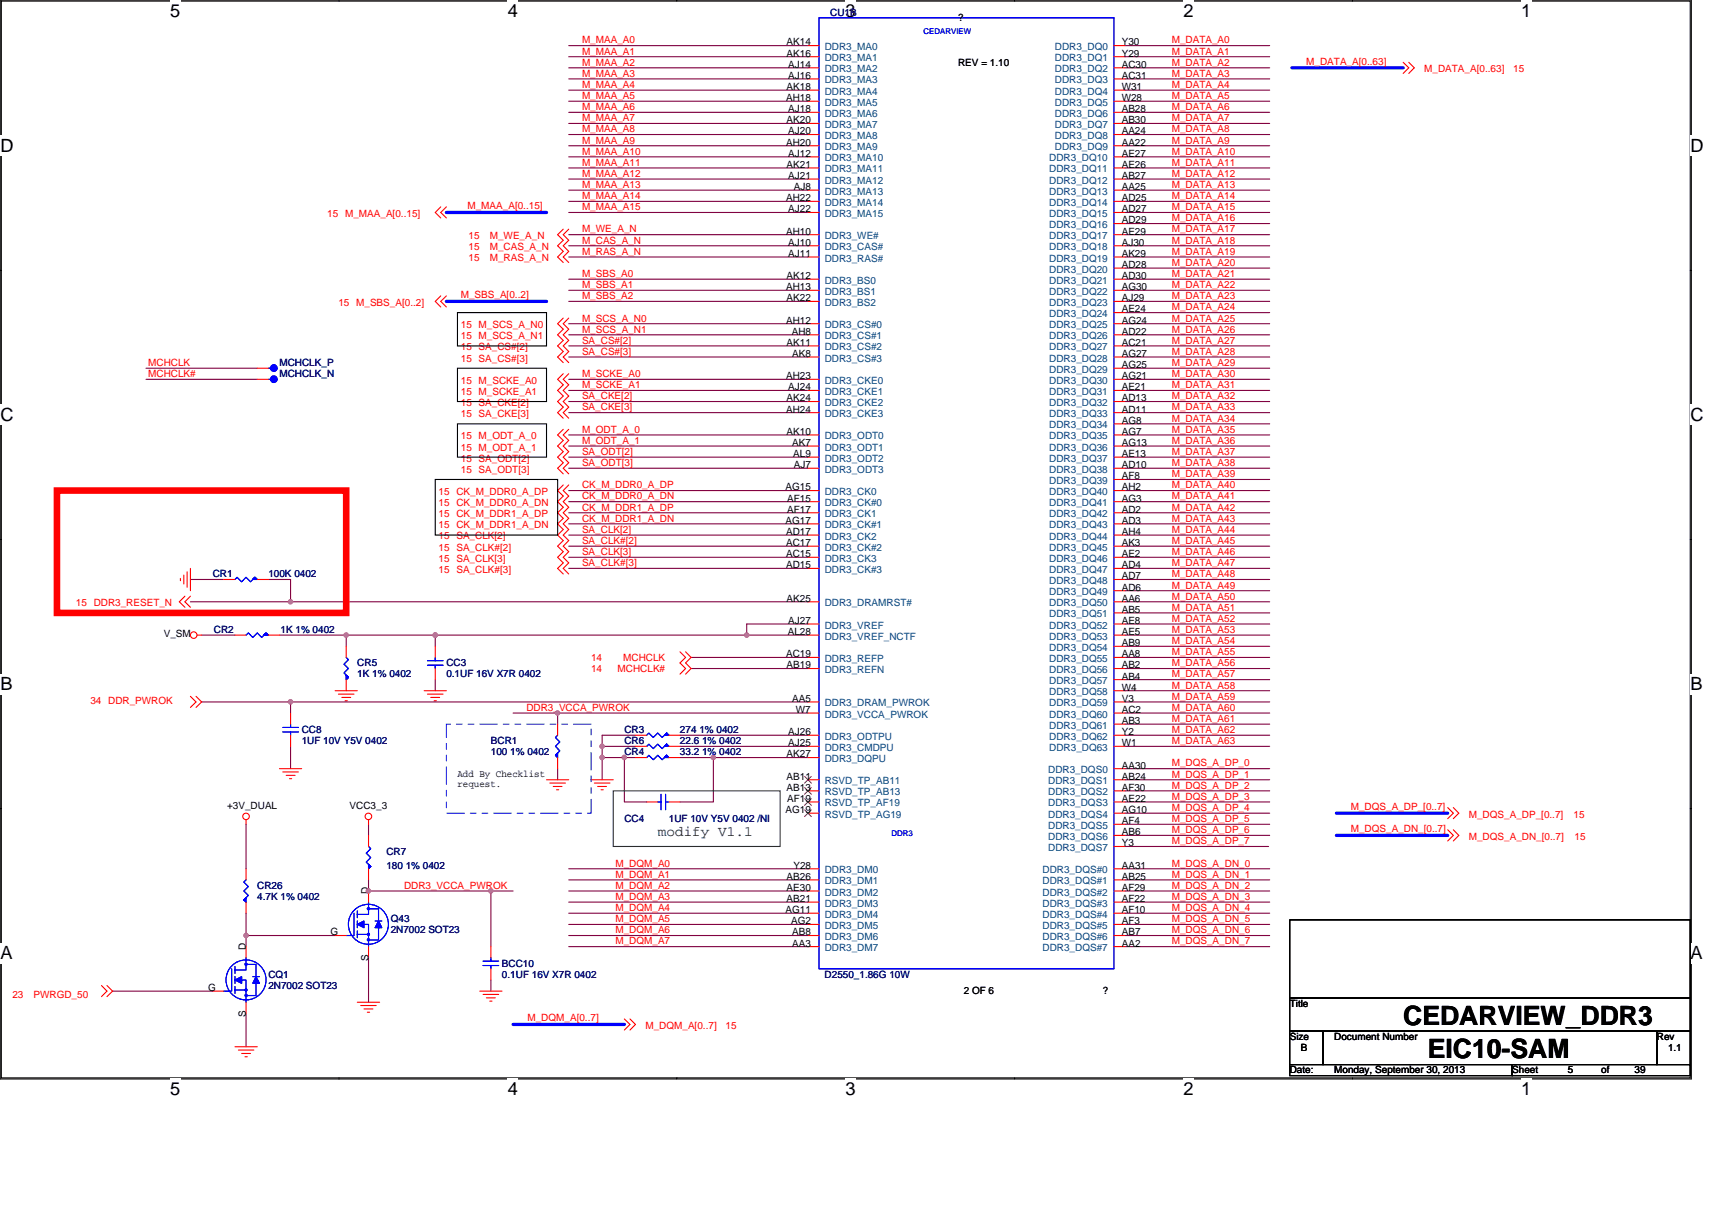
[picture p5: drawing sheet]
<svg xmlns="http://www.w3.org/2000/svg" width="297mm" height="210mm" viewBox="0 0 297 210" stroke-linecap="round" stroke-linejoin="round" font-family="sans-serif">
<defs><g id="words">
<g font-size="4.6">
<text x="243.5" y="177.8">CEDARVIEW_DDR3</text>
<text x="247.7" y="183.6">EIC10-SAM</text>
</g>
<g font-size="3.2">
<text x="29.5" y="2.9">5</text>
<text x="88.1" y="2.9">4</text>
<text x="146.7" y="2.9">3</text>
<text x="205.3" y="2.9">2</text>
<text x="263.9" y="2.9">1</text>
<text x=".1" y="26.4">D</text>
<text x="293.3" y="26.4">D</text>
<text x=".1" y="73.1">C</text>
<text x="293.3" y="73.1">C</text>
<text x=".1" y="119.8">B</text>
<text x="293.3" y="119.8">B</text>
<text x=".1" y="166.5">A</text>
<text x="293.3" y="166.5">A</text>
<text x="29.5" y="190">5</text>
<text x="88.1" y="190">4</text>
<text x="146.7" y="190">3</text>
<text x="205.3" y="190">2</text>
<text x="263.9" y="190">1</text>
</g>
<text font-size="2.5" fill="#008000" x="114.1" y="145">modify V1.1</text>
<g font-size="1.7" fill="#000080">
<text x="144" y="2.7">CU1B</text>
<text x="48.5" y="65.4">MCHCLK_N</text>
<text x="48.5" y="63.5">MCHCLK_P</text>
<text x="36.9" y="100.2">CR1</text>
<text x="46.6" y="100.2">100K 0402</text>
<text x="37.1" y="109.8">CR2</text>
<text x="48.7" y="109.8">1K 1% 0402</text>
<text x="62" y="115.6">CR5</text>
<text x="62" y="117.6">1K 1% 0402</text>
<text x="77.4" y="115.6">CC3</text>
<text x="77.4" y="117.6">0.1UF 16V X7R 0402</text>
<text x="52.3" y="127.2">CC8</text>
<text x="52.3" y="129.1">1UF 10V Y5V 0402</text>
<text x="85.2" y="129.1">BCR1</text>
<text x="85.2" y="131.1">100 1% 0402</text>
<text x="108.3" y="131.1">CR4</text>
<text x="108.3" y="129.1">CR6</text>
<text x="108.3" y="127.2">CR3</text>
<text x="118" y="131.1">33.2 1% 0402</text>
<text x="118" y="129.1">22.6 1% 0402</text>
<text x="118" y="127.2">274 1% 0402</text>
<text x="108.3" y="142.7">CC4</text>
<text x="116.1" y="142.7">1UF 10V Y5V 0402 /NI</text>
<text x="67" y="148.4">CR7</text>
<text x="44.6" y="154.2">CR26</text>
<text x="67" y="150.8">180 1% 0402</text>
<text x="44.6" y="156.2">4.7K 1% 0402</text>
<text x="67.8" y="160">Q43</text>
<text x="67.8" y="162">2N7002 SOT23</text>
<text x="87.1" y="167.7">BCC10</text>
<text x="46.6" y="169.7">CQ1</text>
<text x="46.6" y="171.6">2N7002 SOT23</text>
<text x="87.1" y="169.7">0.1UF 16V X7R 0402</text>
<text x="143.1" y="169.7">D2550_1.86G 10W</text>
</g>
<g font-size="1.7">
<text x="166.2" y="3.7">?</text>
<text x="136.5" y="9.8">AK16</text>
<text x="136.5" y="7.9">AK14</text>
<text x="136.8" y="11.7">AJ14</text>
<text x="166.2" y="11.4">REV = 1.10</text>
<text x="194.6" y="11.7">AC30</text>
<text x="194.6" y="9.8">Y29</text>
<text x="194.6" y="7.9">Y30</text>
<text x="136.4" y="17.5">AH18</text>
<text x="136.5" y="15.6">AK18</text>
<text x="136.8" y="13.7">AJ16</text>
<text x="194.6" y="17.5">W28</text>
<text x="194.6" y="15.6">W31</text>
<text x="194.6" y="13.7">AC31</text>
<text x="136.5" y="21.4">AK20</text>
<text x="136.8" y="23.3">AJ20</text>
<text x="136.8" y="19.5">AJ18</text>
<text x="194.6" y="23.3">AA24</text>
<text x="194.6" y="21.4">AB30</text>
<text x="194.6" y="19.5">AB28</text>
<text x="136.4" y="25.3">AH20</text>
<text x="136.5" y="29.1">AK21</text>
<text x="136.8" y="27.2">AJ12</text>
<text x="194.6" y="29.1">AE26</text>
<text x="194.6" y="27.2">AE27</text>
<text x="194.6" y="25.3">AA22</text>
<text x="136.4" y="34.9">AH22</text>
<text x="136.8" y="31.1">AJ21</text>
<text x="137.7" y="33">AJ8</text>
<text x="194.6" y="34.9">AD25</text>
<text x="194.6" y="33">AA25</text>
<text x="194.6" y="31.1">AB27</text>
<text x="136.4" y="40.7">AH10</text>
<text x="136.8" y="36.9">AJ22</text>
<text x="194.6" y="40.7">AE29</text>
<text x="194.6" y="38.8">AD29</text>
<text x="194.6" y="36.9">AD27</text>
<text x="136.8" y="44.6">AJ11</text>
<text x="136.8" y="42.6">AJ10</text>
<text x="194.6" y="46.5">AD28</text>
<text x="194.6" y="44.6">AK29</text>
<text x="194.6" y="42.6">AJ30</text>
<text x="136.4" y="50.4">AH13</text>
<text x="136.5" y="52.3">AK22</text>
<text x="136.5" y="48.4">AK12</text>
<text x="194.6" y="52.3">AJ29</text>
<text x="194.6" y="50.4">AG30</text>
<text x="194.6" y="48.4">AD30</text>
<text x="136.4" y="56.2">AH12</text>
<text x="137.4" y="58.1">AH8</text>
<text x="194.6" y="58.1">AD22</text>
<text x="194.6" y="56.2">AG24</text>
<text x="194.6" y="54.2">AE24</text>
<text x="136.4" y="65.8">AH23</text>
<text x="136.5" y="60">AK11</text>
<text x="137.5" y="61.9">AK8</text>
<text x="194.6" y="65.8">AG21</text>
<text x="194.6" y="63.9">AG25</text>
<text x="194.6" y="61.9">AG27</text>
<text x="194.6" y="60">AC21</text>
<text x="136.4" y="71.6">AH24</text>
<text x="136.5" y="69.7">AK24</text>
<text x="136.8" y="67.7">AJ24</text>
<text x="194.6" y="71.6">AD11</text>
<text x="194.6" y="69.7">AD13</text>
<text x="194.6" y="67.7">AE21</text>
<text x="136.5" y="75.5">AK10</text>
<text x="137.5" y="77.4">AK7</text>
<text x="194.6" y="77.4">AG13</text>
<text x="194.6" y="75.5">AG7</text>
<text x="194.6" y="73.5">AG8</text>
<text x="137.6" y="79.3">AL9</text>
<text x="137.7" y="81.2">AJ7</text>
<text x="194.6" y="83.2">AF8</text>
<text x="194.6" y="81.2">AD10</text>
<text x="194.6" y="79.3">AE13</text>
<text x="136.3" y="85.1">AG15</text>
<text x="136.6" y="87">AF15</text>
<text x="136.6" y="89">AF17</text>
<text x="194.6" y="89">AD2</text>
<text x="194.6" y="87">AG3</text>
<text x="194.6" y="85.1">AH2</text>
<text x="136.3" y="90.9">AG17</text>
<text x="136.4" y="94.8">AC17</text>
<text x="136.4" y="92.8">AD17</text>
<text x="194.6" y="94.8">AK3</text>
<text x="194.6" y="92.8">AH4</text>
<text x="194.6" y="90.9">AD3</text>
<text x="136.4" y="98.6">AD15</text>
<text x="136.4" y="96.7">AC15</text>
<text x="194.6" y="100.5">AD7</text>
<text x="194.6" y="98.6">AD4</text>
<text x="194.6" y="96.7">AE2</text>
<text x="136.5" y="104.4">AK25</text>
<text x="194.6" y="106.3">AB5</text>
<text x="194.6" y="104.4">AA6</text>
<text x="194.6" y="102.5">AD6</text>
<text x="28.4" y="110.6">V_SM</text>
<text x="136.7" y="110.2">AL28</text>
<text x="136.8" y="108.3">AJ27</text>
<text x="194.6" y="112.1">AB9</text>
<text x="194.6" y="110.2">AE5</text>
<text x="194.6" y="108.3">AE8</text>
<text x="136.4" y="114.1">AC19</text>
<text x="136.5" y="116">AB19</text>
<text x="194.6" y="119.8">W4</text>
<text x="194.6" y="117.9">AB4</text>
<text x="194.6" y="116">AB2</text>
<text x="194.6" y="114.1">AA8</text>
<text x="137.5" y="121.8">AA5</text>
<text x="138.1" y="123.7">W7</text>
<text x="194.6" y="125.6">AB3</text>
<text x="194.6" y="123.7">AC2</text>
<text x="194.6" y="121.8">V3</text>
<text x="136.5" y="131.4">AK27</text>
<text x="136.8" y="127.6">AJ26</text>
<text x="136.8" y="129.5">AJ25</text>
<text x="194.6" y="129.5">W1</text>
<text x="194.6" y="127.6">Y2</text>
<text x="79.4" y="134.8">Add By Checklist</text>
<text x="79.4" y="136.6">request.</text>
<text x="136.5" y="135.3">AB11</text>
<text x="136.5" y="137.2">AB13</text>
<text x="194.6" y="137.2">AF30</text>
<text x="194.6" y="135.3">AB24</text>
<text x="194.6" y="133.4">AA30</text>
<text x="39.4" y="140.3">+3V_DUAL</text>
<text x="60.7" y="140.3">VCC3_3</text>
<text x="136.3" y="141.1">AG19</text>
<text x="136.6" y="139.2">AF19</text>
<text x="194.6" y="143">AF4</text>
<text x="194.6" y="141.1">AG10</text>
<text x="194.6" y="139.2">AE22</text>
<text x="194.6" y="146.9">Y3</text>
<text x="194.6" y="145">AB6</text>
<text x="63.9" y="155.2" transform="rotate(-90 63.9 155.2)">D</text>
<text x="136.5" y="154.6">AE30</text>
<text x="136.5" y="152.7">AB26</text>
<text x="137.7" y="150.7">Y28</text>
<text x="194.6" y="154.6">AF29</text>
<text x="194.6" y="152.7">AB25</text>
<text x="194.6" y="150.7">AA31</text>
<text x="136.3" y="158.5">AG11</text>
<text x="136.5" y="156.5">AB21</text>
<text x="137.3" y="160.4">AG2</text>
<text x="194.6" y="160.4">AF3</text>
<text x="194.6" y="158.5">AF10</text>
<text x="194.6" y="156.5">AF22</text>
<text x="42.7" y="164.8" transform="rotate(-90 42.7 164.8)">D</text>
<text x="57.4" y="162.3">G</text>
<text x="63.9" y="166.8" transform="rotate(-90 63.9 166.8)">S</text>
<text x="137.5" y="164.3">AA3</text>
<text x="137.5" y="162.3">AB8</text>
<text x="194.6" y="164.3">AA2</text>
<text x="194.6" y="162.3">AB7</text>
<text x="36.1" y="172">G</text>
<text x="167.2" y="172.6">2 OF 6</text>
<text x="191.3" y="172.6">?</text>
<text x="42.7" y="176.4" transform="rotate(-90 42.7 176.4)">S</text>
<text x="223.8" y="174.7">Title</text>
<text x="223.8" y="180.5">Size</text>
<text x="225.7" y="182.4">B</text>
<text x="231.5" y="180.5">Document Number</text>
<text x="287.5" y="180.5">Rev</text>
<text x="289.4" y="182.4">1.1</text>
<text x="223.8" y="186.3">Date:</text>
<text x="231.5" y="186.3">Monday, September 30, 2013</text>
<text x="262.4" y="186.3">Sheet</text>
<text x="272" y="186.3">5</text>
<text x="277.8" y="186.3">of</text>
<text x="283.6" y="186.3">39</text>
</g>
<g font-size="1.7" fill="#f00">
<text x="101" y="7.5">M_MAA_A0</text>
<text x="101" y="9.5">M_MAA_A1</text>
<text x="101" y="11.4">M_MAA_A2</text>
<text x="203.3" y="9.5">M_DATA_A1</text>
<text x="203.3" y="11.4">M_DATA_A2</text>
<text x="203.3" y="7.5">M_DATA_A0</text>
<text x="226.6" y="11.2">M_DATA_A[0..63]</text>
<text x="101" y="13.3">M_MAA_A3</text>
<text x="101" y="15.3">M_MAA_A4</text>
<text x="101" y="17.2">M_MAA_A5</text>
<text x="203.3" y="13.3">M_DATA_A3</text>
<text x="203.3" y="15.3">M_DATA_A4</text>
<text x="203.3" y="17.2">M_DATA_A5</text>
<text x="247.1" y="12.6">M_DATA_A[0..63]</text>
<text x="262.6" y="12.6">15</text>
<text x="101" y="19.1">M_MAA_A6</text>
<text x="101" y="21">M_MAA_A7</text>
<text x="101" y="23">M_MAA_A8</text>
<text x="203.3" y="23">M_DATA_A8</text>
<text x="203.3" y="19.1">M_DATA_A6</text>
<text x="203.3" y="21">M_DATA_A7</text>
<text x="101" y="24.9">M_MAA_A9</text>
<text x="101" y="26.8">M_MAA_A10</text>
<text x="101" y="28.8">M_MAA_A11</text>
<text x="203.3" y="24.9">M_DATA_A9</text>
<text x="203.3" y="26.8">M_DATA_A10</text>
<text x="203.3" y="28.8">M_DATA_A11</text>
<text x="101" y="30.7">M_MAA_A12</text>
<text x="101" y="32.6">M_MAA_A13</text>
<text x="101" y="34.6">M_MAA_A14</text>
<text x="203.3" y="30.7">M_DATA_A12</text>
<text x="203.3" y="32.6">M_DATA_A13</text>
<text x="203.3" y="34.6">M_DATA_A14</text>
<text x="56.8" y="37.6">15 M_MAA_A[0..15]</text>
<text x="81.1" y="36.3">M_MAA_A[0..15]</text>
<text x="81.3" y="41.5">15</text>
<text x="85" y="41.5">M_WE_A_N</text>
<text x="101" y="40.3">M_WE_A_N</text>
<text x="101" y="36.5">M_MAA_A15</text>
<text x="203.3" y="36.5">M_DATA_A15</text>
<text x="203.3" y="38.4">M_DATA_A16</text>
<text x="203.3" y="40.3">M_DATA_A17</text>
<text x="81.3" y="43.4">15</text>
<text x="81.3" y="45.4">15</text>
<text x="85" y="43.4">M_CAS_A_N</text>
<text x="85" y="45.4">M_RAS_A_N</text>
<text x="101" y="42.3">M_CAS_A_N</text>
<text x="101" y="44.2">M_RAS_A_N</text>
<text x="203.3" y="42.3">M_DATA_A18</text>
<text x="203.3" y="44.2">M_DATA_A19</text>
<text x="203.3" y="46.1">M_DATA_A20</text>
<text x="58.7" y="53.1">15 M_SBS_A[0..2]</text>
<text x="79.9" y="51.7">M_SBS_A[0..2]</text>
<text x="101" y="51.9">M_SBS_A2</text>
<text x="101" y="50">M_SBS_A1</text>
<text x="101" y="48.1">M_SBS_A0</text>
<text x="203.3" y="48.1">M_DATA_A21</text>
<text x="203.3" y="50">M_DATA_A22</text>
<text x="203.3" y="51.9">M_DATA_A23</text>
<text x="203.3" y="53.9">M_DATA_A24</text>
<text x="80" y="56.9">15 M_SCS_A_N0</text>
<text x="80" y="58.9">15 M_SCS_A_N1</text>
<text x="101" y="59.6">SA_CS#[2]</text>
<text x="101" y="55.8">M_SCS_A_N0</text>
<text x="101" y="57.7">M_SCS_A_N1</text>
<text x="203.3" y="55.8">M_DATA_A25</text>
<text x="203.3" y="57.7">M_DATA_A26</text>
<text x="203.3" y="59.6">M_DATA_A27</text>
<text x="25.7" y="65.4">MCHCLK#</text>
<text x="25.7" y="63.5">MCHCLK</text>
<text x="80" y="60.8">15 SA_CS#[2]</text>
<text x="80" y="62.7">15 SA_CS#[3]</text>
<text x="101" y="61.6">SA_CS#[3]</text>
<text x="101" y="65.4">M_SCKE_A0</text>
<text x="203.3" y="61.6">M_DATA_A28</text>
<text x="203.3" y="63.5">M_DATA_A29</text>
<text x="203.3" y="65.4">M_DATA_A30</text>
<text x="80" y="70.5">15 SA_CKE[2]</text>
<text x="80" y="66.6">15 M_SCKE_A0</text>
<text x="80" y="68.5">15 M_SCKE_A1</text>
<text x="101" y="71.2">SA_CKE[3]</text>
<text x="101" y="69.3">SA_CKE[2]</text>
<text x="101" y="67.4">M_SCKE_A1</text>
<text x="203.3" y="67.4">M_DATA_A31</text>
<text x="203.3" y="69.3">M_DATA_A32</text>
<text x="203.3" y="71.2">M_DATA_A33</text>
<text x="80" y="72.4">15 SA_CKE[3]</text>
<text x="80" y="76.2">15 M_ODT_A_0</text>
<text x="101" y="75.1">M_ODT_A_0</text>
<text x="101" y="77">M_ODT_A_1</text>
<text x="203.3" y="73.2">M_DATA_A34</text>
<text x="203.3" y="75.1">M_DATA_A35</text>
<text x="203.3" y="77">M_DATA_A36</text>
<text x="80" y="82">15 SA_ODT[3]</text>
<text x="80" y="80.1">15 SA_ODT[2]</text>
<text x="80" y="78.2">15 M_ODT_A_1</text>
<text x="101" y="79">SA_ODT[2]</text>
<text x="101" y="80.9">SA_ODT[3]</text>
<text x="203.3" y="79">M_DATA_A37</text>
<text x="203.3" y="80.9">M_DATA_A38</text>
<text x="203.3" y="82.8">M_DATA_A39</text>
<text x="76.1" y="85.9">15 CK_M_DDR0_A_DP</text>
<text x="76.1" y="87.8">15 CK_M_DDR0_A_DN</text>
<text x="76.1" y="89.8">15 CK_M_DDR1_A_DP</text>
<text x="101" y="84.8">CK_M_DDR0_A_DP</text>
<text x="101" y="86.7">CK_M_DDR0_A_DN</text>
<text x="101" y="88.6">CK_M_DDR1_A_DP</text>
<text x="203.3" y="84.8">M_DATA_A40</text>
<text x="203.3" y="86.7">M_DATA_A41</text>
<text x="203.3" y="88.6">M_DATA_A42</text>
<text x="76.1" y="93.6">15 SA_CLK[2]</text>
<text x="76.1" y="95.5">15 SA_CLK#[2]</text>
<text x="76.1" y="91.7">15 CK_M_DDR1_A_DN</text>
<text x="101" y="92.5">SA_CLK[2]</text>
<text x="101" y="94.4">SA_CLK#[2]</text>
<text x="101" y="90.5">CK_M_DDR1_A_DN</text>
<text x="203.3" y="90.5">M_DATA_A43</text>
<text x="203.3" y="92.5">M_DATA_A44</text>
<text x="203.3" y="94.4">M_DATA_A45</text>
<text x="76.1" y="97.5">15 SA_CLK[3]</text>
<text x="76.1" y="99.4">15 SA_CLK#[3]</text>
<text x="101" y="98.3">SA_CLK#[3]</text>
<text x="101" y="96.3">SA_CLK[3]</text>
<text x="203.3" y="96.3">M_DATA_A46</text>
<text x="203.3" y="98.3">M_DATA_A47</text>
<text x="203.3" y="100.2">M_DATA_A48</text>
<text x="13.2" y="105.2">15 DDR3_RESET_N</text>
<text x="203.3" y="102.1">M_DATA_A49</text>
<text x="203.3" y="104.1">M_DATA_A50</text>
<text x="203.3" y="106">M_DATA_A51</text>
<text x="203.3" y="107.9">M_DATA_A52</text>
<text x="203.3" y="109.8">M_DATA_A53</text>
<text x="203.3" y="111.8">M_DATA_A54</text>
<text x="203.3" y="113.7">M_DATA_A55</text>
<text x="102.5" y="116.6">14</text>
<text x="102.5" y="114.7">14</text>
<text x="107.2" y="116.6">MCHCLK#</text>
<text x="108.1" y="114.7">MCHCLK</text>
<text x="203.3" y="115.6">M_DATA_A56</text>
<text x="203.3" y="117.6">M_DATA_A57</text>
<text x="203.3" y="119.5">M_DATA_A58</text>
<text x="15.7" y="122.2">34 DDR_PWROK</text>
<text x="91.3" y="123.4">DDR3_VCCA_PWROK</text>
<text x="203.3" y="121.4">M_DATA_A59</text>
<text x="203.3" y="123.4">M_DATA_A60</text>
<text x="203.3" y="125.3">M_DATA_A61</text>
<text x="203.3" y="127.2">M_DATA_A62</text>
<text x="203.3" y="129.1">M_DATA_A63</text>
<text x="203.3" y="133">M_DQS_A_DP_0</text>
<text x="203.3" y="134.9">M_DQS_A_DP_1</text>
<text x="203.3" y="136.9">M_DQS_A_DP_2</text>
<text x="203.3" y="138.8">M_DQS_A_DP_3</text>
<text x="203.3" y="140.7">M_DQS_A_DP_4</text>
<text x="203.3" y="142.7">M_DQS_A_DP_5</text>
<text x="234.4" y="140.5">M_DQS_A_DP_[0..7]</text>
<text x="254.8" y="141.9">M_DQS_A_DP_[0..7]</text>
<text x="273" y="141.9">15</text>
<text x="203.3" y="144.6">M_DQS_A_DP_6</text>
<text x="203.3" y="146.5">M_DQS_A_DP_7</text>
<text x="234.4" y="144.4">M_DQS_A_DN_[0..7]</text>
<text x="254.8" y="145.8">M_DQS_A_DN_[0..7]</text>
<text x="273.2" y="145.8">15</text>
<text x="70.1" y="154.2">DDR3_VCCA_PWROK</text>
<text x="106.8" y="150.4">M_DQM_A0</text>
<text x="106.8" y="152.3">M_DQM_A1</text>
<text x="106.8" y="154.2">M_DQM_A2</text>
<text x="203.3" y="150.4">M_DQS_A_DN_0</text>
<text x="203.3" y="152.3">M_DQS_A_DN_1</text>
<text x="203.3" y="154.2">M_DQS_A_DN_2</text>
<text x="106.8" y="156.2">M_DQM_A3</text>
<text x="106.8" y="158.1">M_DQM_A4</text>
<text x="106.8" y="160">M_DQM_A5</text>
<text x="106.8" y="162">M_DQM_A6</text>
<text x="203.3" y="156.2">M_DQS_A_DN_3</text>
<text x="203.3" y="158.1">M_DQS_A_DN_4</text>
<text x="203.3" y="160">M_DQS_A_DN_5</text>
<text x="203.3" y="162">M_DQS_A_DN_6</text>
<text x="106.8" y="163.9">M_DQM_A7</text>
<text x="203.3" y="163.9">M_DQS_A_DN_7</text>
<text x="2.2" y="173.2">23</text>
<text x="5.8" y="173.2">PWRGD_50</text>
<text x="91.5" y="177.2">M_DQM_A[0..7]</text>
<text x="112" y="178.6">M_DQM_A[0..7]</text>
<text x="125.9" y="178.6">15</text>
</g>
<g font-size="1.7" fill="#004080">
<text x="143.1" y="10.6">DDR3_MA1</text>
<text x="143.1" y="8.7">DDR3_MA0</text>
<text x="183" y="10.6">DDR3_DQ1</text>
<text x="183" y="8.7">DDR3_DQ0</text>
<text x="143.1" y="16.4">DDR3_MA4</text>
<text x="143.1" y="14.5">DDR3_MA3</text>
<text x="143.1" y="12.6">DDR3_MA2</text>
<text x="183" y="16.4">DDR3_DQ4</text>
<text x="183" y="14.5">DDR3_DQ3</text>
<text x="183" y="12.6">DDR3_DQ2</text>
<text x="143.1" y="22.2">DDR3_MA7</text>
<text x="143.1" y="20.3">DDR3_MA6</text>
<text x="143.1" y="18.4">DDR3_MA5</text>
<text x="183" y="22.2">DDR3_DQ7</text>
<text x="183" y="20.3">DDR3_DQ6</text>
<text x="183" y="18.4">DDR3_DQ5</text>
<text x="143.1" y="26.1">DDR3_MA9</text>
<text x="143.1" y="24.1">DDR3_MA8</text>
<text x="143.1" y="29.9">DDR3_MA11</text>
<text x="143.1" y="28">DDR3_MA10</text>
<text x="182.1" y="29.9">DDR3_DQ11</text>
<text x="182.1" y="28">DDR3_DQ10</text>
<text x="183" y="26.1">DDR3_DQ9</text>
<text x="183" y="24.1">DDR3_DQ8</text>
<text x="143.1" y="35.7">DDR3_MA14</text>
<text x="143.1" y="33.8">DDR3_MA13</text>
<text x="143.1" y="31.9">DDR3_MA12</text>
<text x="182.1" y="35.7">DDR3_DQ14</text>
<text x="182.1" y="33.8">DDR3_DQ13</text>
<text x="182.1" y="31.9">DDR3_DQ12</text>
<text x="143.1" y="41.5">DDR3_WE#</text>
<text x="143.1" y="37.7">DDR3_MA15</text>
<text x="182.1" y="41.5">DDR3_DQ17</text>
<text x="182.1" y="39.6">DDR3_DQ16</text>
<text x="182.1" y="37.7">DDR3_DQ15</text>
<text x="143.1" y="45.4">DDR3_RAS#</text>
<text x="143.1" y="43.4">DDR3_CAS#</text>
<text x="182.1" y="47.3">DDR3_DQ20</text>
<text x="182.1" y="45.4">DDR3_DQ19</text>
<text x="182.1" y="43.4">DDR3_DQ18</text>
<text x="143.1" y="53.1">DDR3_BS2</text>
<text x="143.1" y="51.2">DDR3_BS1</text>
<text x="143.1" y="49.2">DDR3_BS0</text>
<text x="182.1" y="53.1">DDR3_DQ23</text>
<text x="182.1" y="51.2">DDR3_DQ22</text>
<text x="182.1" y="49.2">DDR3_DQ21</text>
<text x="143.1" y="58.9">DDR3_CS#1</text>
<text x="143.1" y="57">DDR3_CS#0</text>
<text x="182.1" y="58.9">DDR3_DQ26</text>
<text x="182.1" y="57">DDR3_DQ25</text>
<text x="182.1" y="55">DDR3_DQ24</text>
<text x="143.1" y="62.7">DDR3_CS#3</text>
<text x="143.1" y="60.8">DDR3_CS#2</text>
<text x="182.1" y="64.7">DDR3_DQ29</text>
<text x="182.1" y="62.7">DDR3_DQ28</text>
<text x="182.1" y="60.8">DDR3_DQ27</text>
<text x="143.1" y="70.5">DDR3_CKE2</text>
<text x="143.1" y="68.5">DDR3_CKE1</text>
<text x="143.1" y="66.6">DDR3_CKE0</text>
<text x="182.1" y="70.5">DDR3_DQ32</text>
<text x="182.1" y="68.5">DDR3_DQ31</text>
<text x="182.1" y="66.6">DDR3_DQ30</text>
<text x="143.1" y="76.3">DDR3_ODT0</text>
<text x="143.1" y="72.4">DDR3_CKE3</text>
<text x="182.1" y="76.3">DDR3_DQ35</text>
<text x="182.1" y="74.3">DDR3_DQ34</text>
<text x="182.1" y="72.4">DDR3_DQ33</text>
<text x="143.1" y="82">DDR3_ODT3</text>
<text x="143.1" y="80.1">DDR3_ODT2</text>
<text x="143.1" y="78.2">DDR3_ODT1</text>
<text x="182.1" y="84">DDR3_DQ39</text>
<text x="182.1" y="82">DDR3_DQ38</text>
<text x="182.1" y="80.1">DDR3_DQ37</text>
<text x="182.1" y="78.2">DDR3_DQ36</text>
<text x="143.1" y="87.8">DDR3_CK#0</text>
<text x="143.1" y="89.8">DDR3_CK1</text>
<text x="143.1" y="85.9">DDR3_CK0</text>
<text x="182.1" y="89.8">DDR3_DQ42</text>
<text x="182.1" y="87.8">DDR3_DQ41</text>
<text x="182.1" y="85.9">DDR3_DQ40</text>
<text x="143.1" y="95.6">DDR3_CK#2</text>
<text x="143.1" y="91.7">DDR3_CK#1</text>
<text x="143.1" y="93.6">DDR3_CK2</text>
<text x="182.1" y="95.6">DDR3_DQ45</text>
<text x="182.1" y="93.6">DDR3_DQ44</text>
<text x="182.1" y="91.7">DDR3_DQ43</text>
<text x="143.1" y="99.4">DDR3_CK#3</text>
<text x="143.1" y="97.5">DDR3_CK3</text>
<text x="182.1" y="101.3">DDR3_DQ48</text>
<text x="182.1" y="99.4">DDR3_DQ47</text>
<text x="182.1" y="97.5">DDR3_DQ46</text>
<text x="143.1" y="105.2">DDR3_DRAMRST#</text>
<text x="182.1" y="107.1">DDR3_DQ51</text>
<text x="182.1" y="105.2">DDR3_DQ50</text>
<text x="182.1" y="103.3">DDR3_DQ49</text>
<text x="143.1" y="109.1">DDR3_VREF</text>
<text x="143.1" y="111">DDR3_VREF_NCTF</text>
<text x="182.1" y="112.9">DDR3_DQ54</text>
<text x="182.1" y="111">DDR3_DQ53</text>
<text x="182.1" y="109.1">DDR3_DQ52</text>
<text x="143.1" y="114.9">DDR3_REFP</text>
<text x="143.1" y="116.8">DDR3_REFN</text>
<text x="182.1" y="118.7">DDR3_DQ57</text>
<text x="182.1" y="116.8">DDR3_DQ56</text>
<text x="182.1" y="114.9">DDR3_DQ55</text>
<text x="143.1" y="124.5">DDR3_VCCA_PWROK</text>
<text x="143.1" y="122.6">DDR3_DRAM_PWROK</text>
<text x="182.1" y="124.5">DDR3_DQ60</text>
<text x="182.1" y="122.6">DDR3_DQ59</text>
<text x="182.1" y="120.6">DDR3_DQ58</text>
<text x="143.1" y="128.4">DDR3_ODTPU</text>
<text x="143.1" y="130.3">DDR3_CMDPU</text>
<text x="182.1" y="130.3">DDR3_DQ63</text>
<text x="182.1" y="128.4">DDR3_DQ62</text>
<text x="182.1" y="126.4">DDR3_DQ61</text>
<text x="143.1" y="136.1">RSVD_TP_AB11</text>
<text x="143.1" y="132.2">DDR3_DQPU</text>
<text x="181.9" y="136.1">DDR3_DQS1</text>
<text x="181.9" y="134.2">DDR3_DQS0</text>
<text x="143.1" y="140">RSVD_TP_AF19</text>
<text x="143.1" y="141.9">RSVD_TP_AG19</text>
<text x="143.1" y="138">RSVD_TP_AB13</text>
<text x="181.9" y="143.8">DDR3_DQS5</text>
<text x="181.9" y="141.9">DDR3_DQS4</text>
<text x="181.9" y="140">DDR3_DQS3</text>
<text x="181.9" y="138">DDR3_DQS2</text>
<text x="181.9" y="147.7">DDR3_DQS7</text>
<text x="181.9" y="145.8">DDR3_DQS6</text>
<text x="143.1" y="155.4">DDR3_DM2</text>
<text x="143.1" y="153.5">DDR3_DM1</text>
<text x="143.1" y="151.6">DDR3_DM0</text>
<text x="180.9" y="155.4">DDR3_DQS#2</text>
<text x="180.9" y="153.5">DDR3_DQS#1</text>
<text x="180.9" y="151.6">DDR3_DQS#0</text>
<text x="143.1" y="161.2">DDR3_DM5</text>
<text x="143.1" y="159.3">DDR3_DM4</text>
<text x="143.1" y="157.3">DDR3_DM3</text>
<text x="180.9" y="161.2">DDR3_DQS#5</text>
<text x="180.9" y="159.3">DDR3_DQS#4</text>
<text x="180.9" y="157.3">DDR3_DQS#3</text>
<text x="143.1" y="165.1">DDR3_DM7</text>
<text x="143.1" y="163.1">DDR3_DM6</text>
<text x="180.9" y="165.1">DDR3_DQS#7</text>
<text x="180.9" y="163.1">DDR3_DQS#6</text>
</g>
<g font-size="1.4" fill="#00f">
<text x="160.2" y="5.9">CEDARVIEW</text>
<text x="154.7" y="145">DDR3</text>
</g>
</g></defs>
<path d="M0 0h293.5v187.2h-293.5zM.2 .2h293.1v186.8h-293.1z" fill="none" stroke="#000" stroke-width=".19"/>
<g fill="#fff">
<path d="M29.5 .1h1.8v3.5h-1.8z"/>
<path d="M29.5 187.2h1.8v3.5h-1.8z"/>
</g>
<path d="M58.8 0v.2M58.8 187v.2" fill="none" stroke="#000" stroke-width=".19"/>
<g fill="#fff">
<path d="M88.1 .1h1.8v3.5h-1.8z"/>
<path d="M88.1 187.2h1.8v3.5h-1.8z"/>
</g>
<path d="M117.4 0v.2M117.4 187v.2" fill="none" stroke="#000" stroke-width=".19"/>
<g fill="#fff">
<path d="M146.7 .1h1.8v3.5h-1.8z"/>
<path d="M146.7 187.2h1.8v3.5h-1.8z"/>
</g>
<path d="M176 0v.2M176 187v.2" fill="none" stroke="#000" stroke-width=".19"/>
<g fill="#fff">
<path d="M205.3 .1h1.8v3.5h-1.8z"/>
<path d="M205.3 187.2h1.8v3.5h-1.8z"/>
</g>
<path d="M234.7 0v.2M234.7 187v.2" fill="none" stroke="#000" stroke-width=".19"/>
<g fill="#fff">
<path d="M263.9 .1h1.8v3.5h-1.8z"/>
<path d="M263.9 187.2h1.8v3.5h-1.8z"/>
<path d="M.1 23.5h2.3v3.6h-2.3z"/>
<path d="M293.3 23.5h2.3v3.6h-2.3z"/>
<path d="M.1 70.3h2.3v3.5h-2.3z"/>
<path d="M293.3 70.3h2.3v3.5h-2.3z"/>
</g>
<path d="M0 46.9h.2M293.3 46.9h.2" fill="none" stroke="#000" stroke-width=".19"/>
<g fill="#fff">
<path d="M.1 117h2.1v3.5h-2.1z"/>
<path d="M293.3 117h2.1v3.5h-2.1z"/>
</g>
<path d="M0 93.6h.2M293.3 93.6h.2" fill="none" stroke="#000" stroke-width=".19"/>
<g fill="#fff">
<path d="M.1 163.7h2.1v3.5h-2.1z"/>
<path d="M293.3 163.7h2.1v3.5h-2.1z"/>
</g>
<g fill="none" stroke="#000" stroke-width=".19">
<path d="M79.4 54.3h15.4v5.7h-15.4zM79.4 73.6h15.4v5.7h-15.4zM79.4 63.9h15.4v5.8h-15.4zM75.5 83.2h21.2v9.7h-21.2zM0 140.3h.2M223.8 159.6h69.5v13.6h-69.5zM293.3 140.3h.2M223.8 178.9h5.8v5.8h-5.8zM223.8 173.2h69.5v5.7h-69.5zM229.6 178.9h57.9v5.8h-57.9zM287.5 178.9h5.8v5.8h-5.8zM223.8 184.7h38.6v2h-38.6z"/>
<path d="M262.4 184.7h30.9v2h-30.9z"/>
</g>
<g fill="none" stroke="#800040" stroke-width=".19">
<path d="M98.7 7.9h41.5M98.7 9.8h41.5M98.7 11.8h41.5M98.7 13.7h41.5M98.7 15.6h41.5M98.7 17.6h41.5M98.7 19.5h41.5M195.2 9.8h25.1M195.2 11.8h25.1M195.2 13.7h25.1M195.2 15.6h25.1M195.2 17.6h25.1"/>
<path d="M195.2 7.9h25.1M195.2 19.5h25.1M98.7 21.4h41.5M98.7 23.3h41.5M98.7 25.3h41.5M98.7 27.2h41.5M98.7 29.1h41.5M98.7 31.1h41.5M98.7 33h41.5M98.7 34.9h41.5M98.7 36.9h41.5M195.2 23.3h25.1"/>
<path d="M195.2 25.3h25.1M195.2 27.2h25.1M195.2 29.1h25.1M195.2 31.1h25.1M195.2 33h25.1M195.2 34.9h25.1M195.2 36.9h25.1M195.2 38.8h25.1M195.2 21.4h25.1M98.7 42.7h41.5M98.7 40.7h41.5M98.7 44.6h41.5"/>
<path d="M98.7 52.3h41.5M98.7 50.4h41.5M98.7 48.5h41.5M98.7 56.2h41.5M98.7 58.1h41.5M195.2 40.7h25.1M195.2 42.7h25.1M195.2 44.6h25.1M195.2 46.5h25.1M195.2 48.5h25.1M195.2 50.4h25.1M195.2 52.3h25.1"/>
<path d="M195.2 54.3h25.1M195.2 56.2h25.1M195.2 58.1h25.1M25.3 65.8h19.3M25.3 63.9h19.3M98.7 60h41.5M98.7 62h41.5M98.7 79.3h41.5M98.7 71.6h41.5M98.7 69.7h41.5M98.7 65.8h41.5M98.7 67.8h41.5"/>
<path d="M98.7 75.5h41.5M98.7 77.4h41.5M195.2 60h25.1M195.2 62h25.1M195.2 63.9h25.1M195.2 65.8h25.1M195.2 67.8h25.1M195.2 69.7h25.1M195.2 71.6h25.1M195.2 73.6h25.1M195.2 75.5h25.1M195.2 77.4h25.1"/>
<path d="M195.2 79.3h25.1M98.7 81.3h41.5M98.7 92.9h41.5M98.7 94.8h41.5M98.7 98.6h41.5M98.7 96.7h41.5M98.7 85.1h41.5M98.7 87.1h41.5M98.7 89h41.5M98.7 90.9h41.5M195.2 81.3h25.1M195.2 83.2h25.1"/>
<path d="M195.2 85.1h25.1M195.2 87.1h25.1M195.2 89h25.1M195.2 90.9h25.1M195.2 92.9h25.1M195.2 94.8h25.1M195.2 96.7h25.1M195.2 98.6h25.1M33 104.4h17.4M33 100.6h5.8M35 110.2h5.8M46.6 100.6h3.8v3.8"/>
<path d="M48.5 110.2h11.6M50.4 104.4h89.8M60.1 110.2v2M60.1 110.2h15.4M75.5 110.2v2M75.5 117.9v2M75.5 110.2h54.1M119.9 114.1h20.3M119.9 116h20.3M129.6 110.2h10.6M140.2 108.3h-10.6v1.9M195.2 116h25.1"/>
<path d="M195.2 117.9h25.1M195.2 119.9h25.1M195.2 100.6h25.1M195.2 102.5h25.1M195.2 104.4h25.1M195.2 106.4h25.1M195.2 108.3h25.1M195.2 110.2h25.1M195.2 112.2h25.1M195.2 114.1h25.1M35 121.8h15.4v1.9M50.4 129.5v3.9"/>
<path d="M50.4 121.8h89.8M89 123.7h51.2M96.7 133.4v1.9M96.7 123.7v2M104.5 131.5h3.8v7.7h3.9M104.5 129.5v2M104.5 131.5v3.8M104.5 129.5h5.8M108.3 131.5h2M110.3 127.6h-5.8v1.9M118 127.6h22.2M118 129.5h22.2"/>
<path d="M118 131.5h5.8M140.2 131.5h-16.4v7.7h-5.8M195.2 121.8h25.1M195.2 123.7h25.1M195.2 125.7h25.1M195.2 127.6h25.1M195.2 129.5h25.1M195.2 139.2h25.1M195.2 133.4h25.1M195.2 135.3h25.1M195.2 137.2h25.1M42.7 143v7.8"/>
<path d="M42.7 158.5v3.8M63.9 143v2M63.9 152.7v1.9h21.3v9.7M85.2 154.6h3.8M98.7 150.8h41.5M98.7 152.7h41.5M98.7 156.5h41.5M98.7 158.5h41.5M98.7 154.6h41.5M195.2 156.5h25.1M195.2 158.5h25.1M195.2 150.8h25.1"/>
<path d="M195.2 152.7h25.1M195.2 154.6h25.1M195.2 141.1h25.1M195.2 143h25.1M195.2 145h25.1M195.2 146.9h24.9M19.5 172h17.4M42.7 162.3v2M42.7 162.3h15.4M42.7 175.9v5.8M63.9 166.2v7.7M85.2 170.1v1.9"/>
<path d="M98.7 160.4h41.5M98.7 162.3h41.5M98.7 164.3h41.5M195.2 160.4h25.1M195.2 162.3h25.1M195.2 164.3h25.1"/>
</g>
<path d="M224.2 11.8h19.3M77.4 36.9h17.4M77.4 52.3h17.4M231.9 145h19.3M231.9 141.1h19.3M89 177.8h19.3" fill="none" stroke="#00f" stroke-width=".57"/>
<g fill="#f0f" stroke="#f0f" stroke-width=".19">
<circle cx="50.4" cy="104.4" r=".38"/>
<circle cx="129.6" cy="110.2" r=".38"/>
<circle cx="75.5" cy="110.2" r=".38"/>
<circle cx="60" cy="110.2" r=".38"/>
<circle cx="50.4" cy="121.8" r=".38"/>
<circle cx="104.5" cy="129.5" r=".38"/>
<circle cx="108.3" cy="131.4" r=".38"/>
<circle cx="123.8" cy="131.4" r=".38"/>
<circle cx="96.7" cy="123.7" r=".38"/>
<circle cx="85.2" cy="154.6" r=".38"/>
<circle cx="104.5" cy="131.4" r=".38"/>
<circle cx="42.7" cy="162.3" r=".38"/>
<circle cx="63.9" cy="154.6" r=".38"/>
</g>
<g fill="none" stroke="#f00" stroke-width=".19">
<path d="M140.2 19.5h1.9M140.2 17.6h1.9M140.2 15.6h1.9M140.2 13.7h1.9M140.2 11.8h1.9M140.2 9.8h1.9M140.2 7.9h1.9M193.3 19.5h1.9M193.3 17.6h1.9M193.3 15.6h1.9M193.3 13.7h1.9M193.3 11.8h1.9"/>
<path d="M193.3 9.8h1.9M193.3 7.9h1.9M243.5 10.8l.9 1-.9 .9M244.4 10.8l1 1-1 .9M76.5 35.9l-1 1 1 .9M77.4 35.9l-.9 1 .9 .9M97.7 39.8l-1 .9 1 1-1 1 1 .9-1 1 1 1M98.7 39.8l-1 .9 1 1-1 1 1 .9-1 1 1 1M140.2 25.3h1.9M140.2 23.3h1.9M140.2 21.4h1.9M140.2 36.9h1.9"/>
<path d="M140.2 34.9h1.9M140.2 33h1.9M140.2 31.1h1.9M140.2 29.1h1.9M140.2 27.2h1.9M193.3 25.3h1.9M193.3 23.3h1.9M193.3 21.4h1.9M193.3 36.9h1.9M193.3 34.9h1.9M193.3 33h1.9M193.3 31.1h1.9"/>
<path d="M193.3 29.1h1.9M193.3 27.2h1.9M193.3 38.8h1.9M76.5 51.4l-1 .9 1 1M77.4 51.4l-.9 .9 .9 1M97.7 55.2l-1 1 1 .9-1 1 1 1-1 .9 1 1-1 1 1 .9M98.7 55.2l-1 1 1 .9-1 1 1 1-1 .9 1 1-1 1 1 .9M140.2 40.7h1.9M140.2 44.6h1.9M140.2 58.1h1.9M140.2 56.2h1.9M140.2 52.3h1.9"/>
<path d="M140.2 50.4h1.9M140.2 48.5h1.9M140.2 42.7h1.9M193.3 40.7h1.9M193.3 44.6h1.9M193.3 58.1h1.9M193.3 56.2h1.9M193.3 54.3h1.9M193.3 52.3h1.9M193.3 50.4h1.9M193.3 48.5h1.9M193.3 46.5h1.9"/>
<path d="M193.3 42.7h1.9M44.6 65.8h2M44.6 63.9h2M97.7 74.5l-1 1 1 .9-1 1 1 1-1 .9 1 1-1 1 1 .9M97.7 64.9l-1 .9 1 1-1 1 1 .9-1 1 1 1-1 .9 1 1M98.7 74.5l-1 1 1 .9-1 1 1 1-1 .9 1 1-1 1 1 .9M98.7 64.9l-1 .9 1 1-1 1 1 .9-1 1 1 1-1 .9 1 1M140.2 79.3h1.9M140.2 77.4h1.9M140.2 75.5h1.9M140.2 71.6h1.9M140.2 69.7h1.9"/>
<path d="M140.2 67.8h1.9M140.2 65.8h1.9M140.2 62h1.9M140.2 60h1.9M193.3 79.3h1.9M193.3 77.4h1.9M193.3 75.5h1.9M193.3 73.6h1.9M193.3 71.6h1.9M193.3 69.7h1.9M193.3 67.8h1.9M193.3 65.8h1.9"/>
<path d="M193.3 63.9h1.9M193.3 62h1.9M193.3 60h1.9M31.9 99.8v1.5M32.5 99.2v2.7M33 98.6v3.9M97.7 84.2l-1 .9 1 1-1 1 1 .9-1 1 1 1-1 .9 1 1-1 1 1 .9-1 1 1 .9-1 1 1 1-1 .9 1 1M98.7 84.2l-1 .9 1 1-1 1 1 .9-1 1 1 1-1 .9 1 1-1 1 1 .9-1 1 1 .9-1 1 1 1-1 .9 1 1M140.2 81.3h1.9M140.2 98.6h1.9M140.2 96.7h1.9M140.2 94.8h1.9"/>
<path d="M140.2 92.9h1.9M140.2 90.9h1.9M140.2 89h1.9M140.2 87.1h1.9M140.2 85.1h1.9M193.3 81.3h1.9M193.3 98.6h1.9M193.3 96.7h1.9M193.3 94.8h1.9M193.3 92.9h1.9M193.3 90.9h1.9M193.3 89h1.9"/>
<path d="M193.3 87.1h1.9M193.3 85.1h1.9M193.3 83.2h1.9M31.3 100.4v.4M32.1 103.5l-1 .9 1 1M33 103.5l-.9 .9 .9 1M34.2 110.2h.8M38.8 100.6h2M40.8 110.2h1.9M44.6 100.6h2M46.6 110.2h1.9M58.1 119.9h3.9"/>
<path d="M60.1 112.2v1.9M60.1 117.9v2M73.6 119.9h3.8M75.5 112.2v1.9M75.5 116v1.9M118 113.1l1 1-1 .9 1 1-1 1M119 113.1l.9 1-.9 .9 .9 1-.9 1M140.2 110.2h1.9M140.2 108.3h1.9M140.2 114.1h1.9M140.2 116h1.9M140.2 104.4h1.9"/>
<path d="M193.3 100.6h1.9M193.3 110.2h1.9M193.3 108.3h1.9M193.3 114.1h1.9M193.3 116h1.9M193.3 104.4h1.9M193.3 119.9h1.9M193.3 117.9h1.9M193.3 112.2h1.9M193.3 106.4h1.9M193.3 102.5h1.9M33 120.8l1 1-1 1"/>
<path d="M34 120.8l1 1-1 1M48.5 133.4h3.8M49.1 134h2.7M49.7 134.6h1.5M50.2 135.1h.4M50.4 123.7v2M50.4 127.6v1.9M58.7 120.5h2.7M59.3 121h1.6M59.9 121.6h.4M74.2 120.5h2.7M74.7 121h1.6"/>
<path d="M75.3 121.6h.4M94.8 135.3h3.9M95.4 135.9h2.7M96 136.5h1.5M96.6 137.1h.3M96.7 125.7v1.9M96.7 131.5v1.9M102.5 135.3h3.9M103.1 135.9h2.7M103.7 136.5h1.5M104.3 137.1h.4M110.3 131.5h1.9"/>
<path d="M110.3 129.5h1.9M110.3 127.6h1.9M112.2 139.2h1.9M116.1 139.2h1.9M116.1 131.5h1.9M116.1 129.5h1.9M116.1 127.6h1.9M140.2 139.2h1.9M140.2 131.5h1.9M140.2 129.5h1.9M140.2 123.7h1.9M140.2 127.6h1.9"/>
<path d="M140.2 135.3h1.9M140.2 137.2h1.9M140.2 121.8h1.9M193.3 139.2h1.9M193.3 129.5h1.9M193.3 123.7h1.9M193.3 127.6h1.9M193.3 135.3h1.9M193.3 137.2h1.9M193.3 121.8h1.9M193.3 133.4h1.9M193.3 125.7h1.9"/>
<path d="M42.7 142.3v.7M42.7 150.8v1.9M42.7 156.5v2M63.9 145v1.9M63.9 150.8v1.9M63.9 154.6v1.9M63.9 142.3v.7M140.2 141.1h1.9M140.2 158.5h1.9M140.2 156.5h1.9M140.2 154.6h1.9M140.2 152.7h1.9"/>
<path d="M140.2 150.8h1.9M193.3 141.1h1.9M193.3 158.5h1.9M193.3 156.5h1.9M193.3 154.6h1.9M193.3 152.7h1.9M193.3 150.8h1.9M193.3 146.9h1.9M193.3 145h1.9M193.3 143h1.9M251.2 144l1 1-1 .9M251.2 140.1l1 1-1 1"/>
<path d="M252.2 144l.9 1-.9 .9M252.2 140.1l.9 1-.9 1M17.6 171l1 1-1 1M18.6 171l.9 1-.9 1M36.9 172h1.9M42.7 164.3v1.9M42.7 173.9v2M58.1 162.3h2M62 173.9h3.9M62.6 174.5h2.7M63.2 175.1h1.5M63.7 175.7h.4"/>
<path d="M63.9 164.3v1.9M83.2 172h3.9M83.8 172.6h2.7M84.4 173.2h1.5M85 173.7h.4M85.2 164.3v1.9M85.2 168.1v2M108.3 176.8l1 1-1 1M109.3 176.8l1 1-1 1M140.2 162.3h1.9M140.2 164.3h1.9M140.2 160.4h1.9"/>
<path d="M193.3 162.3h1.9M193.3 164.3h1.9M193.3 160.4h1.9M40.8 181.7h3.8M41.4 182.2h2.6M41.9 182.8h1.6M42.5 183.4h.4"/>
<circle cx="33.6" cy="110.2" r=".57"/>
<circle cx="42.7" cy="141.7" r=".57"/>
<circle cx="63.9" cy="141.7" r=".57"/>
</g>
<path d="M77.4 125.7h25.1v15.4h-25.1z" fill="none" stroke="#00f" stroke-width=".17" stroke-dasharray="3 1 1 1 1 1"/>
<path d="M9.9 85.1h50.2v21.3h-50.2z" fill="none" stroke="#f00" stroke-width="1.1"/>
<path d="M106.4 137.2h29v9.7h-29z" fill="none" stroke="#008000" stroke-width=".19"/>
<g fill="none" stroke="#00f" stroke-width=".19">
<path d="M46.6 65.8h.3M46.6 63.9h.3M40.8 100.6l.3-.4 .8 .8 .8-.8 .8 .8 .7-.8 .4 .4M42.7 110.2l.4-.4 .8 .8 .7-.8 .8 .8 .8-.8 .4 .4M60.1 114.1l.3 .4-.7 .8 .7 .7-.7 .8 .7 .8-.3 .3M74.2 114.7h2.7M74.2 115.4h2.7M75.5 115.4v.6M75.5 114.1v.6M49.1 127h2.7M49.1 126.2h2.7M50.4 127v.6"/>
<path d="M50.4 125.7v.5M96.7 127.6l-.3 .4 .7 .8-.7 .7 .7 .8-.7 .8 .3 .4M112.2 131.5l.4-.4 .7 .7 .8-.7 .8 .7 .8-.7 .4 .4M112.2 129.5l.4-.4 .7 .8 .8-.8 .8 .8 .8-.8 .4 .4M112.2 127.6l.4-.4 .7 .8 .8-.8 .8 .8 .8-.8 .4 .4M114.1 139.2h.6M114.7 137.8v2.7M115.5 137.8v2.7M115.5 139.2h.6M42.7 152.7l-.4 .4 .8 .8-.8 .7 .8 .8-.8 .8 .4 .3M61.4 158.5v3.8h-1.3M62 159.8v1.2"/>
<path d="M62 158.1v1.2M63.9 146.9l.4 .4-.8 .8 .8 .7-.8 .8 .8 .8-.4 .4M63.9 157.7h1.8v5.4h-1.8M63.9 156.5v2.2h-1.9M65.1 159.8h1.1M40.2 168.1v3.9h-1.4M40.8 169.5v1.1M40.8 167.7v1.2M40.8 171.2v1.2M40.8 171.8h1.9v2.1M40.8 170.1h1.9v1.7M42.7 167.4h1.7v5.4h-1.7"/>
<path d="M42.7 166.2v2.1h-1.9M43.9 169.5h1.1M62 161.6v1.1M62 162.2h1.9v2.1M62 160.4h1.9v1.8M83.8 166.8h2.7M83.8 167.6h2.7M85.2 167.6v.5M85.2 166.2v.6"/>
<circle cx="47.5" cy="65.8" r=".57"/>
<circle cx="47.5" cy="63.9" r=".57"/>
<circle cx="42.7" cy="170.1" r="3.5"/>
<circle cx="63.9" cy="160.4" r="3.5"/>
</g>
<g fill="#00f" stroke="#00f" stroke-width=".19">
<path d="M65.7 159.8l.5 1.2h-1.1z"/>
<path d="M62 160.4l1.2-.6v1.2z"/>
<path d="M44.4 169.5l.6 1.1h-1.1z"/>
<path d="M40.8 170.1l1.1-.6v1.1z"/>
<path d="M63.9 150l.4 .4-.4 .4v-.8l.4 .4z" fill-rule="evenodd"/>
<path d="M63.9 150l.4 .4-.4 .4v-.8l.4 .4z" fill-rule="evenodd"/>
<path d="M42.7 155.8v.7l-.4-.3z" fill-rule="evenodd"/>
<path d="M42.7 155.8v.7l-.4-.3z" fill-rule="evenodd"/>
<path d="M115.7 131.1l.4 .4h-.8z" fill-rule="evenodd"/>
<path d="M115.7 131.1l.4 .4h-.8z" fill-rule="evenodd"/>
<path d="M43.9 100.6l.3-.4 .4 .4h-.7l.3-.4z" fill-rule="evenodd"/>
<path d="M43.9 100.6l.3-.4 .4 .4h-.7l.3-.4z" fill-rule="evenodd"/>
<path d="M96.7 130.7v.8l-.3-.4z" fill-rule="evenodd"/>
<path d="M96.7 130.7v.8l-.3-.4z" fill-rule="evenodd"/>
<path d="M115.3 129.5l.4-.4 .4 .4h-.8l.4-.4z" fill-rule="evenodd"/>
<path d="M115.3 129.5l.4-.4 .4 .4h-.8l.4-.4z" fill-rule="evenodd"/>
<path d="M45.8 110.2l.4-.4 .4 .4h-.8l.4-.4z" fill-rule="evenodd"/>
<path d="M45.8 110.2l.4-.4 .4 .4h-.8l.4-.4z" fill-rule="evenodd"/>
<path d="M60.1 117.2l.3 .4-.3 .3v-.7l.3 .4z" fill-rule="evenodd"/>
<path d="M60.1 117.2l.3 .4-.3 .3v-.7l.3 .4z" fill-rule="evenodd"/>
<path d="M115.3 127.6l.4-.4 .4 .4h-.8l.4-.4z" fill-rule="evenodd"/>
<path d="M115.3 127.6l.4-.4 .4 .4h-.8l.4-.4z" fill-rule="evenodd"/>
<circle cx="63.9" cy="157.7" r=".18"/>
<circle cx="63.9" cy="162.2" r=".18"/>
<circle cx="63.9" cy="163.1" r=".18"/>
<circle cx="42.7" cy="167.4" r=".18"/>
<circle cx="42.7" cy="171.8" r=".18"/>
<circle cx="42.7" cy="172.8" r=".18"/>
<circle cx="47.5" cy="65.8" r=".38"/>
<circle cx="47.5" cy="63.9" r=".38"/>
</g>
<path d="M142.1 3.1h51.2v165h-51.2z" fill="none" stroke="#00f" stroke-width=".17"/>
<path d="M139.6 138.6l1.2 1.2M139.6 134.7l1.2 1.2M139.6 136.7l1.2 1.1M140.8 138.6l-1.2 1.2M140.8 134.7l-1.2 1.2M140.8 136.7l-1.2 1.1M139.6 140.5l1.2 1.2M140.8 140.5l-1.2 1.2" fill="none" stroke="#804000" stroke-width=".17"/>
<use href="#words"/>
</svg>
